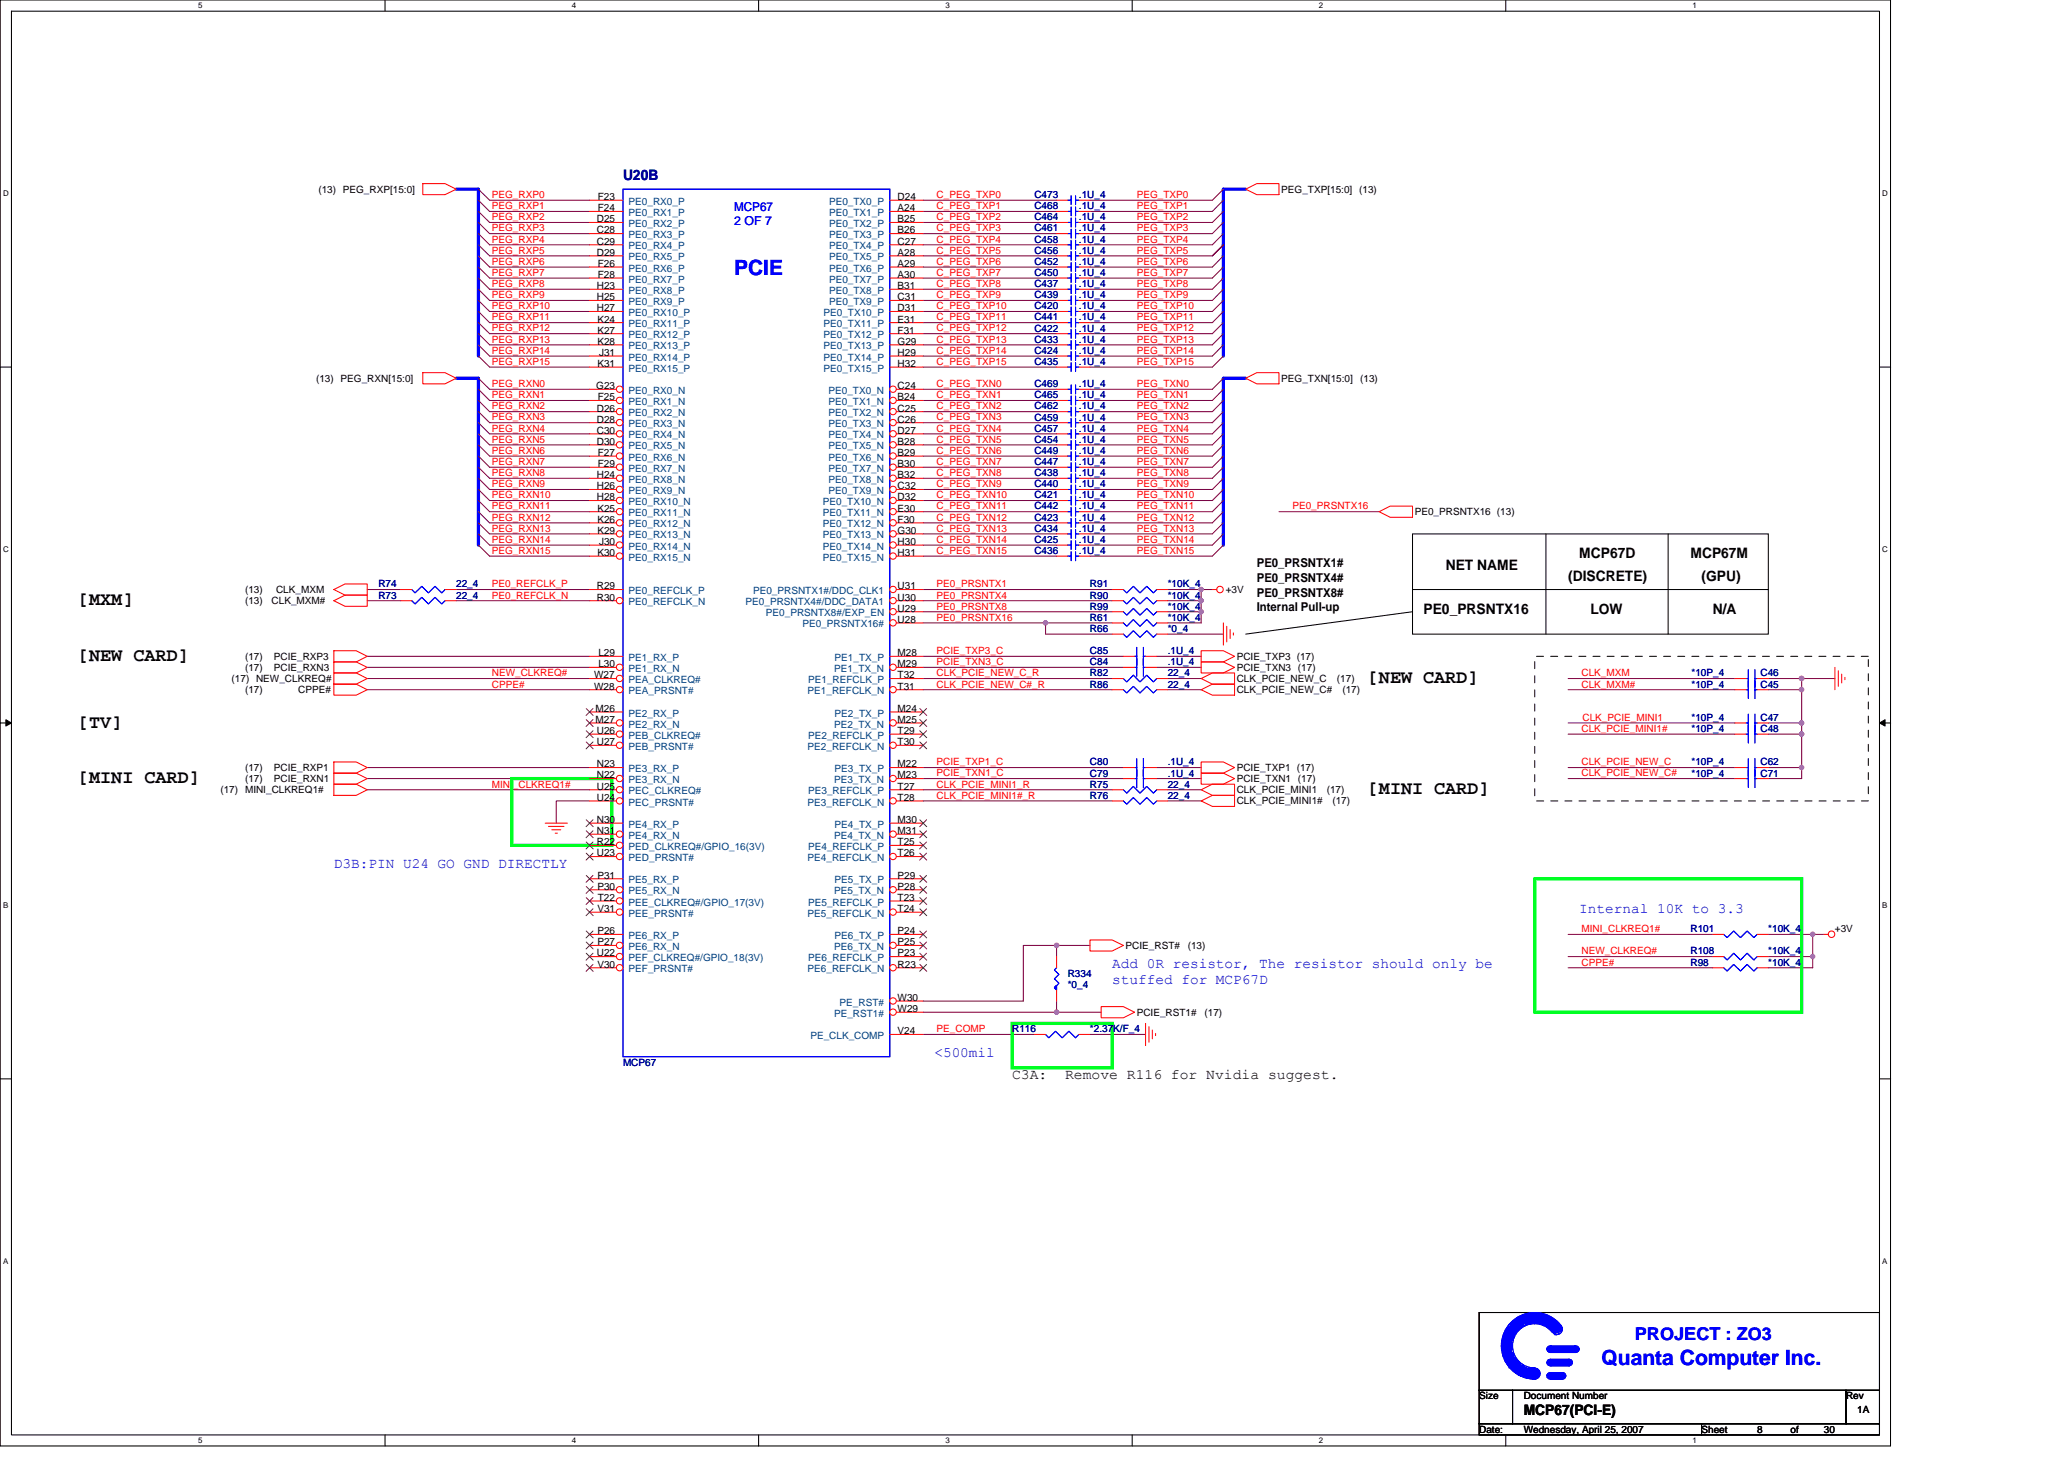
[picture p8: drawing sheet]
<svg xmlns="http://www.w3.org/2000/svg" width="297mm" height="210mm" viewBox="0 0 297 210" stroke-linecap="round" stroke-linejoin="round" font-family="sans-serif">
<defs><g id="words">
<g font-size="3" fill="#00f">
<text x="105.7" y="39.6">PCIE</text>
<text x="230.5" y="196.4">Quanta Computer Inc.</text>
</g>
<g font-size="2.7">
<text x="11.3" y="87.1">[MXM]</text>
<text x="11.3" y="95.1">[NEW CARD]</text>
<text x="196.9" y="98.3">[NEW CARD]</text>
<text x="11.3" y="104.7">[TV]</text>
<text x="11.3" y="112.7">[MINI CARD]</text>
<text x="196.9" y="114.3">[MINI CARD]</text>
</g>
<text font-size="2.5" fill="#00f" x="235.3" y="192.8">PROJECT : ZO3</text>
<text font-size="2.1" fill="#000080" x="89.7" y="25.9">U20B</text>
<g font-size="2.1">
<text x="208.1" y="81.9">NET NAME</text>
<text x="225.7" y="83.5">(DISCRETE)</text>
<text x="227.3" y="80.3">MCP67D</text>
<text x="243.3" y="80.3">MCP67M</text>
<text x="244.9" y="83.5">(GPU)</text>
<text x="204.9" y="88.3">PE0_PRSNTX16</text>
<text x="228.9" y="88.3">LOW</text>
<text x="246.5" y="88.3">N/A</text>
<text x="145.7" y="155.3">C3A:</text>
<text x="153.3" y="155.3">Remove R116 for Nvidia suggest.</text>
<text x="219.3" y="203.6">MCP67(PCI-E)</text>
</g>
<g font-size="2.1" fill="#00f">
<text x="48" y="124.9">D3B:PIN U24 GO GND DIRECTLY</text>
<text x="227.3" y="131.3">Internal 10K to 3.3</text>
<text x="160.1" y="139.3">Add 0R resistor, The resistor should only be</text>
<text x="160.1" y="141.5">stuffed for MCP67D</text>
<text x="134.5" y="152.1">&lt;500mil</text>
</g>
<g font-size="1.8" fill="#00f">
<text x="105.7" y="30.4">MCP67</text>
<text x="105.7" y="32.4">2 OF 7</text>
</g>
<g font-size="1.8">
<text x="180.9" y="81.6">PE0_PRSNTX1#</text>
<text x="180.9" y="83.7">PE0_PRSNTX4#</text>
<text x="180.9" y="85.8">PE0_PRSNTX8#</text>
<text x="180.9" y="87.9">Internal Pull-up</text>
</g>
<g font-size="1.4">
<text x="45.8" y="27.7">(13) PEG_RXP[15:0]</text>
<text x="86" y="28.8">F23</text>
<text x="129.2" y="28.8">D24</text>
<text x="184.4" y="27.7">PEG_TXP[15:0] (13)</text>
<text x="85.9" y="32">D25</text>
<text x="85.9" y="33.6">C28</text>
<text x="85.9" y="35.2">C29</text>
<text x="86" y="30.4">F24</text>
<text x="129.2" y="30.4">A24</text>
<text x="129.2" y="32">B25</text>
<text x="129.2" y="33.6">B26</text>
<text x="129.2" y="35.2">C27</text>
<text x="85.9" y="36.8">D29</text>
<text x="85.9" y="41.6">H23</text>
<text x="86" y="38.4">F26</text>
<text x="86" y="40">F28</text>
<text x="129.2" y="36.8">A28</text>
<text x="129.2" y="38.4">A29</text>
<text x="129.2" y="40">A30</text>
<text x="129.2" y="41.6">B31</text>
<text x="85.9" y="43.2">H25</text>
<text x="85.9" y="44.8">H27</text>
<text x="86" y="46.4">K24</text>
<text x="86" y="48">K27</text>
<text x="129.2" y="44.8">D31</text>
<text x="129.2" y="46.4">E31</text>
<text x="129.2" y="48">F31</text>
<text x="129.2" y="43.2">C31</text>
<text x="86" y="49.6">K28</text>
<text x="86" y="52.8">K31</text>
<text x="86.2" y="51.2">J31</text>
<text x="129.2" y="49.6">G29</text>
<text x="129.2" y="51.2">H29</text>
<text x="129.2" y="52.8">H32</text>
<text x="45.5" y="54.9">(13) PEG_RXN[15:0]</text>
<text x="85.8" y="56">G23</text>
<text x="85.9" y="59.2">D26</text>
<text x="86" y="57.6">F25</text>
<text x="129.2" y="56">C24</text>
<text x="129.2" y="57.6">B24</text>
<text x="129.2" y="59.2">C25</text>
<text x="184.4" y="54.9">PEG_TXN[15:0]</text>
<text x="195.7" y="54.9">(13)</text>
<text x="85.9" y="60.8">D28</text>
<text x="85.9" y="62.4">C30</text>
<text x="85.9" y="64">D30</text>
<text x="86" y="65.6">F27</text>
<text x="129.2" y="60.8">C26</text>
<text x="129.2" y="62.4">D27</text>
<text x="129.2" y="64">B28</text>
<text x="129.2" y="65.6">B29</text>
<text x="85.9" y="68.8">H24</text>
<text x="85.9" y="70.4">H26</text>
<text x="85.9" y="72">H28</text>
<text x="86" y="67.2">F29</text>
<text x="129.2" y="67.2">B30</text>
<text x="129.2" y="68.8">B32</text>
<text x="129.2" y="70.4">C32</text>
<text x="129.2" y="72">D32</text>
<text x="86" y="73.6">K25</text>
<text x="86" y="75.2">K26</text>
<text x="86" y="76.8">K29</text>
<text x="129.2" y="73.6">E30</text>
<text x="129.2" y="75.2">F30</text>
<text x="129.2" y="76.8">G30</text>
<text x="203.6" y="74.1">PE0_PRSNTX16 (13)</text>
<text x="86" y="80">K30</text>
<text x="86.2" y="78.4">J30</text>
<text x="129.2" y="78.4">H30</text>
<text x="129.2" y="80">H31</text>
<text x="35.3" y="86.9">(13)</text>
<text x="35.3" y="85.3">(13)</text>
<text x="39.1" y="86.9">CLK_MXM#</text>
<text x="39.7" y="85.3">CLK_MXM</text>
<text x="85.9" y="84.8">R29</text>
<text x="85.9" y="86.4">R30</text>
<text x="129.2" y="88">U29</text>
<text x="129.2" y="89.6">U28</text>
<text x="129.2" y="86.4">U30</text>
<text x="129.2" y="84.8">U31</text>
<text x="176.4" y="85.3">+3V</text>
<text x="35.3" y="94.9">(17)</text>
<text x="39.4" y="94.9">PCIE_RXP3</text>
<text x="86.1" y="94.4">L29</text>
<text x="86.1" y="96">L30</text>
<text x="129.2" y="94.4">M28</text>
<text x="129.2" y="96">M29</text>
<text x="178" y="94.9">PCIE_TXP3 (17)</text>
<text x="33.3" y="98.1">(17) NEW_CLKREQ#</text>
<text x="35.3" y="99.7">(17)</text>
<text x="35.3" y="96.5">(17)</text>
<text x="39.4" y="96.5">PCIE_RXN3</text>
<text x="42.9" y="99.7">CPPE#</text>
<text x="85.5" y="99.2">W28</text>
<text x="85.5" y="97.6">W27</text>
<text x="129.2" y="97.6">T32</text>
<text x="129.2" y="99.2">T31</text>
<text x="178" y="98.1">CLK_PCIE_NEW_C</text>
<text x="178" y="96.5">PCIE_TXN3 (17)</text>
<text x="178" y="99.7">CLK_PCIE_NEW_C#</text>
<text x="192.4" y="98.1">(17)</text>
<text x="193.2" y="99.7">(17)</text>
<text x="85.7" y="102.4">M26</text>
<text x="85.7" y="104">M27</text>
<text x="85.9" y="105.6">U26</text>
<text x="85.9" y="107.2">U27</text>
<text x="129.2" y="102.4">M24</text>
<text x="129.2" y="104">M25</text>
<text x="129.2" y="105.6">T29</text>
<text x="129.2" y="107.2">T30</text>
<text x="35.3" y="112.5">(17)</text>
<text x="35.3" y="110.9">(17)</text>
<text x="39.4" y="112.5">PCIE_RXN1</text>
<text x="39.4" y="110.9">PCIE_RXP1</text>
<text x="85.9" y="110.4">N23</text>
<text x="85.9" y="112">N22</text>
<text x="85.9" y="113.6">U25</text>
<text x="129.2" y="110.4">M22</text>
<text x="129.2" y="112">M23</text>
<text x="129.2" y="113.6">T27</text>
<text x="178" y="110.9">PCIE_TXP1 (17)</text>
<text x="178" y="112.5">PCIE_TXN1 (17)</text>
<text x="31.7" y="114.1">(17) MINI_CLKREQ1#</text>
<text x="85.9" y="115.2">U24</text>
<text x="85.9" y="118.4">N30</text>
<text x="85.9" y="120">N31</text>
<text x="129.2" y="118.4">M30</text>
<text x="129.2" y="120">M31</text>
<text x="129.2" y="115.2">T28</text>
<text x="178" y="114.1">CLK_PCIE_MINI1</text>
<text x="178" y="115.7">CLK_PCIE_MINI1#</text>
<text x="190.9" y="114.1">(17)</text>
<text x="191.7" y="115.7">(17)</text>
<text x="85.9" y="121.6">R22</text>
<text x="85.9" y="123.2">U23</text>
<text x="129.2" y="121.6">T25</text>
<text x="129.2" y="123.2">T26</text>
<text x="86" y="126.4">P31</text>
<text x="86" y="128">P30</text>
<text x="86" y="131.2">V31</text>
<text x="86" y="129.6">T22</text>
<text x="129.2" y="126.4">P29</text>
<text x="129.2" y="128">P28</text>
<text x="129.2" y="129.6">T23</text>
<text x="129.2" y="131.2">T24</text>
<text x="85.9" y="137.6">U22</text>
<text x="86" y="134.4">P26</text>
<text x="86" y="136">P27</text>
<text x="129.2" y="134.4">P24</text>
<text x="129.2" y="136">P25</text>
<text x="129.2" y="137.6">P23</text>
<text x="162" y="136.5">PCIE_RST#</text>
<text x="170.9" y="136.5">(13)</text>
<text x="264.1" y="134.1">+3V</text>
<text x="86" y="139.2">V30</text>
<text x="129.2" y="144">W30</text>
<text x="129.2" y="139.2">R23</text>
<text x="129.2" y="145.6">W29</text>
<text x="129.2" y="148.8">V24</text>
<text x="163.6" y="146.1">PCIE_RST1#</text>
<text x="173.4" y="146.1">(17)</text>
<text x="212.9" y="201.3">Size</text>
<text x="219.3" y="201.3">Document Number</text>
<text x="265.7" y="201.3">Rev</text>
<text x="267.3" y="203.2">1A</text>
<text x="212.9" y="206.1">Date:</text>
<text x="219.3" y="206.1">Wednesday, April 25, 2007</text>
<text x="244.9" y="206.1">Sheet</text>
<text x="252.9" y="206.1">8</text>
<text x="257.7" y="206.1">of</text>
<text x="262.5" y="206.1">30</text>
</g>
<g font-size="1.4" fill="#f00">
<text x="70.8" y="28.5">PEG_RXP0</text>
<text x="134.8" y="28.5">C_PEG_TXP0</text>
<text x="163.6" y="28.5">PEG_TXP0</text>
<text x="70.8" y="34.9">PEG_RXP4</text>
<text x="70.8" y="33.3">PEG_RXP3</text>
<text x="70.8" y="30.1">PEG_RXP1</text>
<text x="70.8" y="31.7">PEG_RXP2</text>
<text x="134.8" y="34.9">C_PEG_TXP4</text>
<text x="134.8" y="33.3">C_PEG_TXP3</text>
<text x="134.8" y="31.7">C_PEG_TXP2</text>
<text x="134.8" y="30.1">C_PEG_TXP1</text>
<text x="163.6" y="33.3">PEG_TXP3</text>
<text x="163.6" y="34.9">PEG_TXP4</text>
<text x="163.6" y="31.7">PEG_TXP2</text>
<text x="163.6" y="30.1">PEG_TXP1</text>
<text x="70.8" y="41.3">PEG_RXP8</text>
<text x="70.8" y="39.7">PEG_RXP7</text>
<text x="70.8" y="38.1">PEG_RXP6</text>
<text x="70.8" y="36.5">PEG_RXP5</text>
<text x="134.8" y="41.3">C_PEG_TXP8</text>
<text x="134.8" y="39.7">C_PEG_TXP7</text>
<text x="134.8" y="36.5">C_PEG_TXP5</text>
<text x="134.8" y="38.1">C_PEG_TXP6</text>
<text x="163.6" y="41.3">PEG_TXP8</text>
<text x="163.6" y="38.1">PEG_TXP6</text>
<text x="163.6" y="36.5">PEG_TXP5</text>
<text x="163.6" y="39.7">PEG_TXP7</text>
<text x="70.8" y="46.1">PEG_RXP11</text>
<text x="70.8" y="47.7">PEG_RXP12</text>
<text x="70.8" y="44.5">PEG_RXP10</text>
<text x="70.8" y="42.9">PEG_RXP9</text>
<text x="134.8" y="47.7">C_PEG_TXP12</text>
<text x="134.8" y="46.1">C_PEG_TXP11</text>
<text x="134.8" y="44.5">C_PEG_TXP10</text>
<text x="134.8" y="42.9">C_PEG_TXP9</text>
<text x="163.6" y="47.7">PEG_TXP12</text>
<text x="163.6" y="46.1">PEG_TXP11</text>
<text x="163.6" y="44.5">PEG_TXP10</text>
<text x="163.6" y="42.9">PEG_TXP9</text>
<text x="70.8" y="52.5">PEG_RXP15</text>
<text x="70.8" y="49.3">PEG_RXP13</text>
<text x="70.8" y="50.9">PEG_RXP14</text>
<text x="134.8" y="50.9">C_PEG_TXP14</text>
<text x="134.8" y="49.3">C_PEG_TXP13</text>
<text x="134.8" y="52.5">C_PEG_TXP15</text>
<text x="163.6" y="52.5">PEG_TXP15</text>
<text x="163.6" y="50.9">PEG_TXP14</text>
<text x="163.6" y="49.3">PEG_TXP13</text>
<text x="70.8" y="57.3">PEG_RXN1</text>
<text x="70.8" y="58.9">PEG_RXN2</text>
<text x="70.8" y="55.7">PEG_RXN0</text>
<text x="134.8" y="55.7">C_PEG_TXN0</text>
<text x="134.8" y="57.3">C_PEG_TXN1</text>
<text x="134.8" y="58.9">C_PEG_TXN2</text>
<text x="163.6" y="57.3">PEG_TXN1</text>
<text x="163.6" y="58.9">PEG_TXN2</text>
<text x="163.6" y="55.7">PEG_TXN0</text>
<text x="70.8" y="63.7">PEG_RXN5</text>
<text x="70.8" y="60.5">PEG_RXN3</text>
<text x="70.8" y="62.1">PEG_RXN4</text>
<text x="70.8" y="65.3">PEG_RXN6</text>
<text x="134.8" y="62.1">C_PEG_TXN4</text>
<text x="134.8" y="65.3">C_PEG_TXN6</text>
<text x="134.8" y="60.5">C_PEG_TXN3</text>
<text x="134.8" y="63.7">C_PEG_TXN5</text>
<text x="163.6" y="63.7">PEG_TXN5</text>
<text x="163.6" y="60.5">PEG_TXN3</text>
<text x="163.6" y="65.3">PEG_TXN6</text>
<text x="163.6" y="62.1">PEG_TXN4</text>
<text x="70.8" y="71.7">PEG_RXN10</text>
<text x="70.8" y="68.5">PEG_RXN8</text>
<text x="70.8" y="70.1">PEG_RXN9</text>
<text x="70.8" y="66.9">PEG_RXN7</text>
<text x="134.8" y="70.1">C_PEG_TXN9</text>
<text x="134.8" y="66.9">C_PEG_TXN7</text>
<text x="134.8" y="71.7">C_PEG_TXN10</text>
<text x="134.8" y="68.5">C_PEG_TXN8</text>
<text x="163.6" y="70.1">PEG_TXN9</text>
<text x="163.6" y="68.5">PEG_TXN8</text>
<text x="163.6" y="71.7">PEG_TXN10</text>
<text x="163.6" y="66.9">PEG_TXN7</text>
<text x="70.8" y="74.9">PEG_RXN12</text>
<text x="70.8" y="76.5">PEG_RXN13</text>
<text x="70.8" y="73.3">PEG_RXN11</text>
<text x="134.8" y="73.3">C_PEG_TXN11</text>
<text x="134.8" y="76.5">C_PEG_TXN13</text>
<text x="134.8" y="74.9">C_PEG_TXN12</text>
<text x="163.6" y="76.5">PEG_TXN13</text>
<text x="163.6" y="74.9">PEG_TXN12</text>
<text x="163.6" y="73.3">PEG_TXN11</text>
<text x="186" y="73.3">PE0_PRSNTX16</text>
<text x="70.8" y="79.7">PEG_RXN15</text>
<text x="70.8" y="78.1">PEG_RXN14</text>
<text x="134.8" y="78.1">C_PEG_TXN14</text>
<text x="134.8" y="79.7">C_PEG_TXN15</text>
<text x="163.6" y="78.1">PEG_TXN14</text>
<text x="163.6" y="79.7">PEG_TXN15</text>
<text x="70.8" y="86.1">PE0_REFCLK_N</text>
<text x="70.8" y="84.5">PE0_REFCLK_P</text>
<text x="134.8" y="87.7">PE0_PRSNTX8</text>
<text x="134.8" y="86.1">PE0_PRSNTX4</text>
<text x="134.8" y="84.5">PE0_PRSNTX1</text>
<text x="134.8" y="89.3">PE0_PRSNTX16</text>
<text x="134.8" y="94.1">PCIE_TXP3_C</text>
<text x="134.8" y="95.7">PCIE_TXN3_C</text>
<text x="70.8" y="98.9">CPPE#</text>
<text x="70.8" y="97.3">NEW_CLKREQ#</text>
<text x="134.8" y="98.9">CLK_PCIE_NEW_C#_R</text>
<text x="134.8" y="97.3">CLK_PCIE_NEW_C_R</text>
<text x="227.6" y="97.3">CLK_MXM</text>
<text x="227.6" y="98.9">CLK_MXM#</text>
<text x="227.6" y="105.3">CLK_PCIE_MINI1#</text>
<text x="227.7" y="103.7">CLK_PCIE_MINI1</text>
<text x="70.8" y="113.3">MINI_CLKREQ1#</text>
<text x="134.8" y="113.3">CLK_PCIE_MINI1_R</text>
<text x="134.8" y="111.7">PCIE_TXN1_C</text>
<text x="134.8" y="110.1">PCIE_TXP1_C</text>
<text x="227.6" y="110.1">CLK_PCIE_NEW_C</text>
<text x="227.6" y="111.7">CLK_PCIE_NEW_C#</text>
<text x="134.8" y="114.9">CLK_PCIE_MINI1#_R</text>
<text x="227.6" y="134.1">MINI_CLKREQ1#</text>
<text x="227.6" y="137.3">NEW_CLKREQ#</text>
<text x="227.6" y="138.9">CPPE#</text>
<text x="134.8" y="148.5">PE_COMP</text>
</g>
<g font-size="1.4" fill="#004080">
<text x="90.5" y="29.5">PE0_RX0_P</text>
<text x="119.3" y="29.5">PE0_TX0_P</text>
<text x="90.5" y="31.1">PE0_RX1_P</text>
<text x="90.5" y="32.7">PE0_RX2_P</text>
<text x="90.5" y="34.3">PE0_RX3_P</text>
<text x="90.5" y="35.9">PE0_RX4_P</text>
<text x="119.3" y="31.1">PE0_TX1_P</text>
<text x="119.3" y="32.7">PE0_TX2_P</text>
<text x="119.3" y="34.3">PE0_TX3_P</text>
<text x="119.3" y="35.9">PE0_TX4_P</text>
<text x="90.5" y="37.5">PE0_RX5_P</text>
<text x="90.5" y="39.1">PE0_RX6_P</text>
<text x="90.5" y="40.7">PE0_RX7_P</text>
<text x="119.3" y="37.5">PE0_TX5_P</text>
<text x="119.3" y="39.1">PE0_TX6_P</text>
<text x="119.3" y="40.7">PE0_TX7_P</text>
<text x="90.5" y="42.3">PE0_RX8_P</text>
<text x="90.5" y="43.9">PE0_RX9_P</text>
<text x="90.5" y="45.5">PE0_RX10_P</text>
<text x="90.5" y="47.1">PE0_RX11_P</text>
<text x="118.5" y="45.5">PE0_TX10_P</text>
<text x="118.5" y="47.1">PE0_TX11_P</text>
<text x="119.3" y="42.3">PE0_TX8_P</text>
<text x="119.3" y="43.9">PE0_TX9_P</text>
<text x="90.5" y="48.7">PE0_RX12_P</text>
<text x="90.5" y="50.3">PE0_RX13_P</text>
<text x="90.5" y="51.9">PE0_RX14_P</text>
<text x="90.5" y="53.5">PE0_RX15_P</text>
<text x="118.5" y="48.7">PE0_TX12_P</text>
<text x="118.5" y="50.3">PE0_TX13_P</text>
<text x="118.5" y="51.9">PE0_TX14_P</text>
<text x="118.5" y="53.5">PE0_TX15_P</text>
<text x="90.5" y="56.7">PE0_RX0_N</text>
<text x="90.5" y="58.3">PE0_RX1_N</text>
<text x="90.5" y="59.9">PE0_RX2_N</text>
<text x="119.2" y="56.7">PE0_TX0_N</text>
<text x="119.2" y="58.3">PE0_TX1_N</text>
<text x="119.2" y="59.9">PE0_TX2_N</text>
<text x="90.5" y="61.5">PE0_RX3_N</text>
<text x="90.5" y="63.1">PE0_RX4_N</text>
<text x="90.5" y="64.7">PE0_RX5_N</text>
<text x="119.2" y="61.5">PE0_TX3_N</text>
<text x="119.2" y="63.1">PE0_TX4_N</text>
<text x="119.2" y="64.7">PE0_TX5_N</text>
<text x="90.5" y="66.3">PE0_RX6_N</text>
<text x="90.5" y="67.9">PE0_RX7_N</text>
<text x="90.5" y="69.5">PE0_RX8_N</text>
<text x="90.5" y="71.1">PE0_RX9_N</text>
<text x="119.2" y="66.3">PE0_TX6_N</text>
<text x="119.2" y="67.9">PE0_TX7_N</text>
<text x="119.2" y="69.5">PE0_TX8_N</text>
<text x="119.2" y="71.1">PE0_TX9_N</text>
<text x="90.5" y="72.7">PE0_RX10_N</text>
<text x="90.5" y="74.3">PE0_RX11_N</text>
<text x="90.5" y="75.9">PE0_RX12_N</text>
<text x="90.5" y="77.5">PE0_RX13_N</text>
<text x="118.4" y="72.7">PE0_TX10_N</text>
<text x="118.4" y="74.3">PE0_TX11_N</text>
<text x="118.4" y="75.9">PE0_TX12_N</text>
<text x="118.4" y="77.5">PE0_TX13_N</text>
<text x="90.5" y="79.1">PE0_RX14_N</text>
<text x="90.5" y="80.7">PE0_RX15_N</text>
<text x="118.4" y="79.1">PE0_TX14_N</text>
<text x="118.4" y="80.7">PE0_TX15_N</text>
<text x="90.5" y="85.5">PE0_REFCLK_P</text>
<text x="90.5" y="87.1">PE0_REFCLK_N</text>
<text x="107.3" y="87.1">PE0_PRSNTX4#/DDC_DATA1</text>
<text x="108.4" y="85.5">PE0_PRSNTX1#/DDC_CLK1</text>
<text x="110.2" y="88.7">PE0_PRSNTX8#/EXP_EN</text>
<text x="90.5" y="95.1">PE1_RX_P</text>
<text x="115.5" y="90.3">PE0_PRSNTX16#</text>
<text x="120.1" y="95.1">PE1_TX_P</text>
<text x="90.5" y="96.7">PE1_RX_N</text>
<text x="90.5" y="99.9">PEA_PRSNT#</text>
<text x="90.5" y="98.3">PEA_CLKREQ#</text>
<text x="116.2" y="99.9">PE1_REFCLK_N</text>
<text x="116.3" y="98.3">PE1_REFCLK_P</text>
<text x="120" y="96.7">PE1_TX_N</text>
<text x="90.5" y="103.1">PE2_RX_P</text>
<text x="90.5" y="104.7">PE2_RX_N</text>
<text x="90.5" y="106.3">PEB_CLKREQ#</text>
<text x="90.5" y="107.9">PEB_PRSNT#</text>
<text x="116.2" y="107.9">PE2_REFCLK_N</text>
<text x="116.3" y="106.3">PE2_REFCLK_P</text>
<text x="120" y="104.7">PE2_TX_N</text>
<text x="120.1" y="103.1">PE2_TX_P</text>
<text x="90.5" y="111.1">PE3_RX_P</text>
<text x="90.5" y="112.7">PE3_RX_N</text>
<text x="120" y="112.7">PE3_TX_N</text>
<text x="120.1" y="111.1">PE3_TX_P</text>
<text x="90.5" y="114.3">PEC_CLKREQ#</text>
<text x="90.5" y="115.9">PEC_PRSNT#</text>
<text x="90.5" y="119.1">PE4_RX_P</text>
<text x="116.2" y="115.9">PE3_REFCLK_N</text>
<text x="116.3" y="114.3">PE3_REFCLK_P</text>
<text x="120.1" y="119.1">PE4_TX_P</text>
<text x="90.5" y="120.7">PE4_RX_N</text>
<text x="90.5" y="122.3">PED_CLKREQ#/GPIO_16(3V)</text>
<text x="90.5" y="123.9">PED_PRSNT#</text>
<text x="116.2" y="123.9">PE4_REFCLK_N</text>
<text x="116.3" y="122.3">PE4_REFCLK_P</text>
<text x="120" y="120.7">PE4_TX_N</text>
<text x="90.5" y="127.1">PE5_RX_P</text>
<text x="90.5" y="128.7">PE5_RX_N</text>
<text x="90.5" y="130.3">PEE_CLKREQ#/GPIO_17(3V)</text>
<text x="90.5" y="131.9">PEE_PRSNT#</text>
<text x="116.2" y="131.9">PE5_REFCLK_N</text>
<text x="116.3" y="130.3">PE5_REFCLK_P</text>
<text x="120" y="128.7">PE5_TX_N</text>
<text x="120.1" y="127.1">PE5_TX_P</text>
<text x="90.5" y="135.1">PE6_RX_P</text>
<text x="90.5" y="136.7">PE6_RX_N</text>
<text x="120" y="136.7">PE6_TX_N</text>
<text x="120.1" y="135.1">PE6_TX_P</text>
<text x="90.5" y="138.3">PEF_CLKREQ#/GPIO_18(3V)</text>
<text x="90.5" y="139.9">PEF_PRSNT#</text>
<text x="116.2" y="139.9">PE6_REFCLK_N</text>
<text x="116.3" y="138.3">PE6_REFCLK_P</text>
<text x="116.6" y="149.5">PE_CLK_COMP</text>
<text x="120" y="146.3">PE_RST1#</text>
<text x="120.8" y="144.7">PE_RST#</text>
</g>
<g font-size="1.4" fill="#000080">
<text x="148.9" y="28.5">C473</text>
<text x="155.3" y="28.5">.1U_4</text>
<text x="148.9" y="34.9">C458</text>
<text x="148.9" y="30.1">C468</text>
<text x="148.9" y="31.7">C464</text>
<text x="148.9" y="33.3">C461</text>
<text x="155.3" y="34.9">.1U_4</text>
<text x="155.3" y="30.1">.1U_4</text>
<text x="155.3" y="31.7">.1U_4</text>
<text x="155.3" y="33.3">.1U_4</text>
<text x="148.9" y="38.1">C452</text>
<text x="148.9" y="41.3">C437</text>
<text x="148.9" y="39.7">C450</text>
<text x="148.9" y="36.5">C456</text>
<text x="155.3" y="38.1">.1U_4</text>
<text x="155.3" y="41.3">.1U_4</text>
<text x="155.3" y="39.7">.1U_4</text>
<text x="155.3" y="36.5">.1U_4</text>
<text x="148.9" y="42.9">C439</text>
<text x="148.9" y="46.1">C441</text>
<text x="148.9" y="47.7">C422</text>
<text x="148.9" y="44.5">C420</text>
<text x="155.3" y="42.9">.1U_4</text>
<text x="155.3" y="46.1">.1U_4</text>
<text x="155.3" y="47.7">.1U_4</text>
<text x="155.3" y="44.5">.1U_4</text>
<text x="148.9" y="52.5">C435</text>
<text x="148.9" y="50.9">C424</text>
<text x="148.9" y="49.3">C433</text>
<text x="155.3" y="52.5">.1U_4</text>
<text x="155.3" y="50.9">.1U_4</text>
<text x="155.3" y="49.3">.1U_4</text>
<text x="148.9" y="57.3">C465</text>
<text x="148.9" y="58.9">C462</text>
<text x="148.9" y="55.7">C469</text>
<text x="155.3" y="57.3">.1U_4</text>
<text x="155.3" y="58.9">.1U_4</text>
<text x="155.3" y="55.7">.1U_4</text>
<text x="148.9" y="63.7">C454</text>
<text x="148.9" y="62.1">C457</text>
<text x="148.9" y="65.3">C449</text>
<text x="148.9" y="60.5">C459</text>
<text x="155.3" y="63.7">.1U_4</text>
<text x="155.3" y="62.1">.1U_4</text>
<text x="155.3" y="65.3">.1U_4</text>
<text x="155.3" y="60.5">.1U_4</text>
<text x="148.9" y="71.7">C421</text>
<text x="148.9" y="70.1">C440</text>
<text x="148.9" y="66.9">C447</text>
<text x="148.9" y="68.5">C438</text>
<text x="155.3" y="71.7">.1U_4</text>
<text x="155.3" y="70.1">.1U_4</text>
<text x="155.3" y="66.9">.1U_4</text>
<text x="155.3" y="68.5">.1U_4</text>
<text x="148.9" y="73.3">C442</text>
<text x="148.9" y="76.5">C434</text>
<text x="148.9" y="74.9">C423</text>
<text x="155.3" y="73.3">.1U_4</text>
<text x="155.3" y="76.5">.1U_4</text>
<text x="155.3" y="74.9">.1U_4</text>
<text x="148.9" y="79.7">C436</text>
<text x="148.9" y="78.1">C425</text>
<text x="155.3" y="79.7">.1U_4</text>
<text x="155.3" y="78.1">.1U_4</text>
<text x="54.5" y="86.1">R73</text>
<text x="54.5" y="84.5">R74</text>
<text x="65.7" y="86.1">22_4</text>
<text x="65.7" y="84.5">22_4</text>
<text x="156.9" y="86.1">R90</text>
<text x="156.9" y="89.3">R61</text>
<text x="156.9" y="87.7">R99</text>
<text x="156.9" y="84.5">R91</text>
<text x="168.1" y="86.1">*10K_4</text>
<text x="168.1" y="89.3">*10K_4</text>
<text x="168.1" y="87.7">*10K_4</text>
<text x="168.1" y="84.5">*10K_4</text>
<text x="156.9" y="94.1">C85</text>
<text x="156.9" y="90.9">R66</text>
<text x="156.9" y="95.7">C84</text>
<text x="168.1" y="94.1">.1U_4</text>
<text x="168.1" y="90.9">*0_4</text>
<text x="168.1" y="95.7">.1U_4</text>
<text x="156.9" y="98.9">R86</text>
<text x="156.9" y="97.3">R82</text>
<text x="168.1" y="98.9">22_4</text>
<text x="168.1" y="97.3">22_4</text>
<text x="243.4" y="97.3">*10P_4</text>
<text x="243.4" y="98.9">*10P_4</text>
<text x="253.4" y="97.3">C46</text>
<text x="253.4" y="98.9">C45</text>
<text x="243.4" y="103.7">*10P_4</text>
<text x="243.4" y="105.3">*10P_4</text>
<text x="253.4" y="103.7">C47</text>
<text x="253.4" y="105.3">C48</text>
<text x="156.9" y="111.7">C79</text>
<text x="156.9" y="110.1">C80</text>
<text x="156.9" y="113.3">R75</text>
<text x="168.1" y="111.7">.1U_4</text>
<text x="168.1" y="110.1">.1U_4</text>
<text x="168.1" y="113.3">22_4</text>
<text x="243.4" y="111.7">*10P_4</text>
<text x="243.4" y="110.1">*10P_4</text>
<text x="253.4" y="111.7">C71</text>
<text x="253.4" y="110.1">C62</text>
<text x="156.9" y="114.9">R76</text>
<text x="168.1" y="114.9">22_4</text>
<text x="243.3" y="137.3">R108</text>
<text x="243.3" y="134.1">R101</text>
<text x="254.5" y="137.3">*10K_4</text>
<text x="254.5" y="134.1">*10K_4</text>
<text x="153.7" y="140.5">R334</text>
<text x="153.7" y="142.1">*0_4</text>
<text x="243.3" y="138.9">R98</text>
<text x="254.5" y="138.9">*10K_4</text>
<text x="145.7" y="148.5">R116</text>
<text x="156.9" y="148.5">*2.37K/F_4</text>
<text x="89.7" y="153.3">MCP67</text>
</g>
<g font-size="1.1">
<text x="28.5" y="1.2">5</text>
<text x="82.3" y="1.2">4</text>
<text x="136.1" y="1.2">3</text>
<text x="189.8" y="1.2">2</text>
<text x="243.6" y="1.2">1</text>
<text x=".4" y="28.2">D</text>
<text x="270.9" y="28.2">D</text>
<text x=".4" y="79.4">C</text>
<text x="270.9" y="79.4">C</text>
<text x=".4" y="130.6">B</text>
<text x="270.9" y="130.6">B</text>
<text x=".4" y="181.8">A</text>
<text x="270.9" y="181.8">A</text>
<text x="28.5" y="207.6">5</text>
<text x="82.3" y="207.6">4</text>
<text x="136.1" y="207.6">3</text>
<text x="189.8" y="207.6">2</text>
<text x="243.6" y="207.6">1</text>
</g>
</g></defs>
<path d="M0 0h272.1v208h-272.1zM1.6 1.6h268.9v204.8h-268.9z" fill="none" stroke="#000" stroke-width=".15"/>
<g fill="#fff">
<path d="M28.5 .2h.6v1.2h-.6z"/>
<path d="M28.5 206.6h.6v1.3h-.6z"/>
</g>
<path d="M55.4 0v1.6M55.4 206.4v1.6" fill="none" stroke="#000" stroke-width=".15"/>
<g fill="#fff">
<path d="M82.3 .2h.6v1.2h-.6z"/>
<path d="M82.3 206.6h.6v1.3h-.6z"/>
</g>
<path d="M109.2 0v1.6M109.2 206.4v1.6" fill="none" stroke="#000" stroke-width=".15"/>
<g fill="#fff">
<path d="M136.1 .2h.6v1.2h-.6z"/>
<path d="M136.1 206.6h.6v1.3h-.6z"/>
</g>
<path d="M162.9 0v1.6M162.9 206.4v1.6" fill="none" stroke="#000" stroke-width=".15"/>
<g fill="#fff">
<path d="M189.8 .2h.6v1.2h-.6z"/>
<path d="M189.8 206.6h.6v1.3h-.6z"/>
</g>
<path d="M216.7 0v1.6M216.7 206.4v1.6" fill="none" stroke="#000" stroke-width=".15"/>
<g fill="#fff">
<path d="M243.6 .2h.6v1.2h-.6z"/>
<path d="M243.6 206.6h.6v1.3h-.6z"/>
<path d="M.4 27.2h.8v1.3h-.8z"/>
<path d="M270.9 27.2h.8v1.3h-.8z"/>
<path d="M.4 78.4h.8v1.3h-.8z"/>
<path d="M270.9 78.4h.8v1.3h-.8z"/>
</g>
<path d="M0 52.8h1.6M270.5 52.8h1.6" fill="none" stroke="#000" stroke-width=".15"/>
<g fill="#fff">
<path d="M.4 129.6h.8v1.3h-.8z"/>
<path d="M270.9 129.6h.7v1.3h-.7z"/>
</g>
<path d="M0 104h1.6M270.5 104h1.6" fill="none" stroke="#000" stroke-width=".15"/>
<path d="M.8 103.5l.8 .5-.8 .5zM270.5 104l.8-.5v1z" fill="#000" stroke="#000" stroke-width=".14"/>
<g fill="#fff">
<path d="M.4 180.8h.8v1.3h-.8z"/>
<path d="M270.9 180.8h.7v1.3h-.7z"/>
</g>
<g fill="none" stroke="#000" stroke-width=".15">
<path d="M203.3 76.8h51.2v14.4h-51.2zM222.5 76.8v14.4M240.1 76.8v14.4M203.3 84.8h51.2M203.3 88l-24 3.2M0 155.2h1.6M270.5 155.2h1.6M212.9 188.8h57.6v11.2h-57.6zM212.9 204.8h32v1.6h-32zM212.9 200h4.8v4.8h-4.8zM217.7 200h48v4.8h-48zM244.9 204.8h25.6v1.6h-25.6z"/>
<path d="M265.7 200h4.8v4.8h-4.8z"/>
</g>
<g fill="none" stroke="#800040" stroke-width=".15">
<path d="M68.9 38.4l1.6 1.6h14.4M68.9 32l1.6 1.6h14.4M68.9 36.8l1.6 1.6h14.4M68.9 35.2l1.6 1.6h14.4M68.9 27.2l1.6 1.6h14.4M68.9 33.6l1.6 1.6h14.4M68.9 30.4l1.6 1.6h14.4M68.9 28.8l1.6 1.6h14.4M132.9 33.6h19.2M132.9 38.4h19.2M132.9 36.8h19.2M132.9 28.8h19.2"/>
<path d="M132.9 35.2h19.2M132.9 32h19.2M132.9 30.4h19.2M176.1 38.4l-1.6 1.6h-17.6M176.1 32l-1.6 1.6h-17.6M176.1 36.8l-1.6 1.6h-17.6M176.1 35.2l-1.6 1.6h-17.6M176.1 27.2l-1.6 1.6h-17.6M176.1 33.6l-1.6 1.6h-17.6M176.1 30.4l-1.6 1.6h-17.6M176.1 28.8l-1.6 1.6h-17.6M68.9 46.4l1.6 1.6h14.4"/>
<path d="M68.9 51.2l1.6 1.6h14.4M68.9 40l1.6 1.6h14.4M68.9 54.4l1.6 1.6h14.4M68.9 56l1.6 1.6h14.4M68.9 49.6l1.6 1.6h14.4M68.9 59.2l1.6 1.6h14.4M68.9 44.8l1.6 1.6h14.4M68.9 48l1.6 1.6h14.4M68.9 43.2l1.6 1.6h14.4M68.9 57.6l1.6 1.6h14.4M68.9 41.6l1.6 1.6h14.4M132.9 48h19.2"/>
<path d="M132.9 52.8h19.2M132.9 41.6h19.2M132.9 40h19.2M132.9 56h19.2M132.9 57.6h19.2M132.9 51.2h19.2M132.9 46.4h19.2M132.9 49.6h19.2M132.9 44.8h19.2M132.9 59.2h19.2M132.9 43.2h19.2M176.1 46.4l-1.6 1.6h-17.6"/>
<path d="M176.1 51.2l-1.6 1.6h-17.6M176.1 40l-1.6 1.6h-17.6M176.1 54.4l-1.6 1.6h-17.6M176.1 56l-1.6 1.6h-17.6M176.1 49.6l-1.6 1.6h-17.6M176.1 59.2l-1.6 1.6h-17.6M176.1 44.8l-1.6 1.6h-17.6M176.1 48l-1.6 1.6h-17.6M176.1 43.2l-1.6 1.6h-17.6M176.1 57.6l-1.6 1.6h-17.6M176.1 41.6l-1.6 1.6h-17.6M68.9 68.8l1.6 1.6h14.4"/>
<path d="M68.9 73.6l1.6 1.6h14.4M68.9 72l1.6 1.6h14.4M68.9 75.2l1.6 1.6h14.4M68.9 65.6l1.6 1.6h14.4M68.9 70.4l1.6 1.6h14.4M68.9 76.8l1.6 1.6h14.4M68.9 62.4l1.6 1.6h14.4M68.9 67.2l1.6 1.6h14.4M68.9 60.8l1.6 1.6h14.4M68.9 64l1.6 1.6h14.4M68.9 78.4l1.6 1.6h14.4M132.9 70.4h19.2"/>
<path d="M132.9 75.2h19.2M132.9 73.6h19.2M132.9 76.8h19.2M132.9 67.2h19.2M132.9 72h19.2M132.9 78.4h19.2M132.9 64h19.2M132.9 60.8h19.2M132.9 68.8h19.2M132.9 62.4h19.2M132.9 65.6h19.2M176.1 68.8l-1.6 1.6h-17.6"/>
<path d="M176.1 73.6l-1.6 1.6h-17.6M176.1 72l-1.6 1.6h-17.6M176.1 75.2l-1.6 1.6h-17.6M176.1 65.6l-1.6 1.6h-17.6M176.1 70.4l-1.6 1.6h-17.6M176.1 76.8l-1.6 1.6h-17.6M176.1 62.4l-1.6 1.6h-17.6M176.1 67.2l-1.6 1.6h-17.6M176.1 60.8l-1.6 1.6h-17.6M176.1 64l-1.6 1.6h-17.6M176.1 78.4l-1.6 1.6h-17.6M184.1 73.6h14.4"/>
<path d="M52.8 86.4h4.9M52.8 84.8h4.9M52.8 97.6h32.1M52.8 99.2h32.1M52.8 96h32.1M52.8 94.4h32.1M65.7 86.4h19.2M65.7 84.8h19.2M132.9 86.4h27.2M132.9 84.8h27.2M132.9 88h27.2M132.9 89.6h27.2"/>
<path d="M132.9 97.6h27.2M132.9 80h19.2M132.9 99.2h27.2M132.9 96h28.8M132.9 94.4h28.8M150.5 89.6v1.6h9.6M166.5 96h6.4M166.5 94.4h6.4M168.1 91.2h8M168.1 86.4h4.8M168.1 84.8h6.4M168.1 88h4.8"/>
<path d="M168.1 97.6h4.8M168.1 99.2h4.8M172.9 84.8v4.8h-4.8M225.7 97.6h24M225.7 99.2h24M254.5 97.6h9.6M254.5 99.2h4.8M259.3 97.6v12.8M52.8 112h32.1M52.8 110.4h32.1M52.8 113.6h32.1M84.9 115.2h-4.9v3.2"/>
<path d="M132.9 112h28.8M132.9 110.4h28.8M132.9 115.2h27.2M132.9 113.6h27.2M166.5 112h6.4M166.5 110.4h6.4M168.1 115.2h4.8M168.1 113.6h4.8M225.7 105.6h24M225.7 104h24M225.7 112h24M225.7 110.4h24"/>
<path d="M254.5 110.4h4.8v1.6h-4.8M254.5 105.6h4.8M254.5 104h4.8M152.1 136v1.6M156.9 136h-9.6v8h-14.4M225.7 137.6h20.8M225.7 134.4h20.8M225.7 139.2h20.8M254.5 137.6h6.4M254.5 134.4h8M260.9 134.4v4.8h-6.4M132.9 148.8h16"/>
<path d="M132.9 145.6h25.6M152.1 144v1.6M156.9 148.8h8"/>
</g>
<path d="M65.7 27.2h3.2v24M179.3 27.2h-3.2v24M65.7 54.4h3.2v24M179.3 54.4h-3.2v24" fill="none" stroke="#00f" stroke-width=".47"/>
<g fill="#f0f" stroke="#f0f" stroke-width=".15">
<circle cx="150.5" cy="89.6" r=".31"/>
<circle cx="260.9" cy="137.6" r=".31"/>
<circle cx="172.9" cy="86.4" r=".31"/>
<circle cx="172.9" cy="84.8" r=".31"/>
<circle cx="259.3" cy="97.6" r=".31"/>
<circle cx="259.3" cy="104" r=".32"/>
<circle cx="152.1" cy="145.6" r=".31"/>
<circle cx="172.8" cy="88" r=".32"/>
<circle cx="260.9" cy="134.4" r=".31"/>
<circle cx="259.3" cy="105.6" r=".31"/>
<circle cx="259.3" cy="110.4" r=".31"/>
<circle cx="152.1" cy="136" r=".32"/>
<circle cx="259.3" cy="99.2" r=".32"/>
</g>
<g fill="none" stroke="#f00" stroke-width=".15">
<path d="M60.9 26.4h3.1l1.7 .8-1.7 .8h-3.1zM84.9 35.2h4.8M84.9 38.4h4.8M84.9 28.8h4.8M84.9 30.4h4.8M84.9 32h4.8M84.9 33.6h4.8M84.9 36.8h4.8M152.1 35.2h1.6M152.1 38.4h1.6M152.1 28.8h1.6M152.1 30.4h1.6"/>
<path d="M155.3 35.2h1.6M155.3 38.4h1.6M155.3 28.8h1.6M155.3 30.4h1.6M179.3 27.2l1.6-.8h3.2v1.6h-3.2zM60.9 53.6h3.1l1.7 .8-1.7 .8h-3.1zM84.9 43.2h4.8M84.9 46.4h4.8M84.9 52.8h4.8M84.9 41.6h4.8M84.9 40h4.8M84.9 44.8h4.8"/>
<path d="M84.9 48h4.8M84.9 49.6h4.8M84.9 51.2h4.8M152.1 57.6h1.6M152.1 59.2h1.6M152.1 56h1.6M152.1 43.2h1.6M152.1 46.4h1.6M152.1 52.8h1.6M152.1 41.6h1.6M155.3 57.6h1.6M155.3 59.2h1.6"/>
<path d="M155.3 56h1.6M155.3 43.2h1.6M155.3 46.4h1.6M155.3 52.8h1.6M155.3 41.6h1.6M179.3 54.4l1.6-.8h3.2v1.6h-3.2zM152.1 73.6h1.6M152.1 64h1.6M152.1 72h1.6M152.1 76.8h1.6M152.1 70.4h1.6M152.1 78.4h1.6"/>
<path d="M152.1 62.4h1.6M152.1 67.2h1.6M155.3 73.6h1.6M155.3 64h1.6M155.3 72h1.6M155.3 76.8h1.6M155.3 70.4h1.6M155.3 78.4h1.6M155.3 62.4h1.6M155.3 67.2h1.6M198.5 73.6l1.6-.8h3.2v1.6h-3.2zM48 84.8l1.7-.8h3.1v1.6h-3.1z"/>
<path d="M48 86.4l1.7-.8h3.1v1.6h-3.1zM48 98.4h3.3l1.5 .8-1.5 .8h-3.3zM48 96.8h3.3l1.5 .8-1.5 .8h-3.3zM48 95.2h3.3l1.5 .8-1.5 .8h-3.3zM48 93.6h3.3l1.5 .8-1.5 .8h-3.3zM152.1 80h1.6M155.3 80h1.6M160.1 86.4h1.6M160.1 89.6h1.6M160.1 88h1.6M160.1 99.2h1.6M160.1 91.2h1.6"/>
<path d="M160.1 97.6h1.6M161.7 94.4h1.6M161.7 96h1.6M164.9 94.4h1.6M164.9 96h1.6M166.5 86.4h1.6M166.5 89.6h1.6M166.5 88h1.6M166.5 99.2h1.6M166.5 91.2h1.6M166.5 97.6h1.6M172.9 93.6h3.2l1.6 .8-1.6 .8h-3.2z"/>
<path d="M172.9 97.6l1.6-.8h3.2v1.6h-3.2zM172.9 95.2h3.2l1.6 .8-1.6 .8h-3.2zM172.9 99.2l1.6-.8h3.2v1.6h-3.2zM174.5 84.8h.6M176.1 89.6v3.2M176.5 90.1v2.3M177 90.6v1.3M177.5 91.1v.3M249.7 99.2h1.6M249.7 97.6h1.6M252.9 99.2h1.6M252.9 97.6h1.6"/>
<path d="M264.1 96v3.2M264.6 96.5v2.2M265 97v1.3M265.5 97.5v.3M48 111.2h3.3l1.5 .8-1.5 .8h-3.3zM48 109.6h3.3l1.5 .8-1.5 .8h-3.3zM48 112.8h3.3l1.5 .8-1.5 .8h-3.3zM78.5 118.4h3.2M78.9 118.9h2.3M79.4 119.4h1.3M79.9 119.9h.3M161.7 112h1.6"/>
<path d="M161.7 110.4h1.6M164.9 112h1.6M164.9 110.4h1.6M172.9 109.6h3.2l1.6 .8-1.6 .8h-3.2zM172.9 111.2h3.2l1.6 .8-1.6 .8h-3.2zM172.9 113.6l1.6-.8h3.2v1.6h-3.2zM172.9 115.2l1.6-.8h3.2v1.6h-3.2zM249.7 104h1.6M249.7 112h1.6M249.7 105.6h1.6M249.7 110.4h1.6M252.9 104h1.6"/>
<path d="M252.9 112h1.6M252.9 105.6h1.6M252.9 110.4h1.6M156.9 135.2h3.2l1.6 .8-1.6 .8h-3.2zM246.5 139.2h1.6M246.5 137.6h1.6M252.9 139.2h1.6M252.9 137.6h1.6M262.5 134.4h.6M148.9 148.8h1.6M155.3 148.8h1.6M158.5 144.8h3.2l1.6 .8-1.6 .8h-3.2z"/>
<path d="M164.9 147.2v3.2M165.4 147.7v2.2M165.8 148.2v1.3M166.3 148.7v.3"/>
<circle cx="175.6" cy="84.8" r=".47"/>
<circle cx="263.6" cy="134.4" r=".47"/>
</g>
<path d="M220.9 94.4h48v20.8h-48z" fill="none" stroke="#000" stroke-width=".14" stroke-dasharray="1 1 1 1 1 1 1 1"/>
<path d="M220.9 126.4h38.4v19.2h-38.4z" fill="none" stroke="#00ff40" stroke-width=".47"/>
<path d="M73.7 112h14.4v9.6h-14.4zM145.7 147.2h14.4v6.4h-14.4z" fill="none" stroke="#0f0" stroke-width=".47"/>
<g fill="none" stroke="#00f" stroke-width=".15">
<path d="M89.7 27.2h38.4v124.8h-38.4zM153.7 35.2h.5M153.7 38.4h.5M153.7 28.8h.5M153.7 30.4h.5M154.2 28.2v1.2M154.2 29.8v1.3M154.2 34.6v1.3M154.2 37.8v1.3M154.8 35.2h.5M154.8 28.2v1.2M154.8 29.8v1.3"/>
<path d="M154.8 34.6v1.3M154.8 37.8v1.3M154.8 38.4h.5M154.8 28.8h.5M154.8 30.4h.5M153.7 57.6h.5M153.7 59.2h.5M153.7 56h.5M153.7 43.2h.5M153.7 46.4h.5M153.7 52.8h.5M153.7 41.6h.5"/>
<path d="M154.2 41v1.2M154.2 42.6v1.3M154.2 45.8v1.3M154.2 52.2v1.2M154.2 55.4v1.3M154.2 57v1.3M154.2 58.6v1.3M154.8 41v1.2M154.8 42.6v1.3M154.8 45.8v1.3M154.8 52.2v1.2M154.8 55.4v1.3"/>
<path d="M154.8 57v1.3M154.8 58.6v1.3M154.8 57.6h.5M154.8 59.2h.5M154.8 56h.5M154.8 43.2h.5M154.8 46.4h.5M154.8 52.8h.5M154.8 41.6h.5M153.7 73.6h.5M153.7 64h.5M153.7 72h.5"/>
<path d="M153.7 76.8h.5M153.7 70.4h.5M153.7 78.4h.5M153.7 62.4h.5M153.7 67.2h.5M154.2 61.8v1.3M154.2 63.4v1.3M154.2 66.6v1.3M154.2 69.8v1.3M154.2 71.4v1.3M154.2 73v1.3M154.2 76.2v1.2"/>
<path d="M154.2 77.8v1.3M154.2 79.4v1.3M154.8 61.8v1.3M154.8 63.4v1.3M154.8 66.6v1.3M154.8 69.8v1.3M154.8 71.4v1.3M154.8 73v1.3M154.8 76.2v1.2M154.8 77.8v1.3M154.8 79.4v1.3M154.8 73.6h.5"/>
<path d="M154.8 64h.5M154.8 72h.5M154.8 76.8h.5M154.8 70.4h.5M154.8 78.4h.5M154.8 62.4h.5M154.8 67.2h.5M153.7 80h.5M154.8 80h.5M161.7 86.4l.5 .5 .9-1 1 1 .9-1 1 1 .5-.5M161.7 89.6l.5 .5 .9-1 1 1 .9-1 1 1 .5-.5M161.7 88l.5 .5 .9-1 1 1 .9-1 1 1 .5-.5"/>
<path d="M161.7 99.2l.5 .5 .9-1 1 1 .9-1 1 1 .5-.5M161.7 91.2l.5 .5 .9-1 1 1 .9-1 1 1 .5-.5M161.7 97.6l.5 .5 .9-1 1 1 .9-1 1 1 .5-.5M163.3 94.4h.3M163.3 96h.3M163.6 93.1v4.2M164.5 94.4h.4M164.5 93.1v4.2M164.5 96h.4M251.3 97.6h.3M251.3 99.2h.3M251.6 96.4v4.1"/>
<path d="M252.6 96.4v4.1M252.6 97.6h.3M252.6 99.2h.3M163.3 112h.3M163.3 110.4h.3M163.6 109.1v4.2M164.5 109.1v4.2M164.5 112h.4M164.5 110.4h.4M251.3 104h.3M251.3 112h.3M251.3 105.6h.3"/>
<path d="M251.3 110.4h.3M251.6 102.7v4.2M251.6 109.1v4.2M252.6 104h.3M252.6 102.7v4.2M252.6 109.1v4.2M252.6 112h.3M252.6 105.6h.3M252.6 110.4h.3M248.1 139.2l.5 .5 .9-1 1 1 .9-1 1 1 .5-.5M248.1 137.6l.5 .5 .9-1 1 1 .9-1 1 1 .5-.5M150.5 148.8l.4 .5 1-.9 1 .9 .9-.9 1 .9 .5-.5"/>
<path d="M216.2 192.5v2.3l.2 .4v-3.2l.2-.3v4l.1 .2v-4.5l.2-.3v5.1l.1 .2v-5.5l.2-.1v6M217.4 196.8v-6.2l.1-.2v6.6h.2v-2.4l.1 .3v2.2l.2 .2v-2.1l.2 .4v1.9l.1 .1v-1.9l.2 .2v1.9h.1v-1.8l.2 .2v1.8h.1v-1.6l.2 .1v1.5l.2 .1v-1.6l.1 .2v1.4h.2v-1.3M217.7 190.1v2.7l.1-.4v-2.3l.2-.2v2.1l.2-.1v-2.1l.1-.2v2l.2-.2v-1.9h.1v1.7l.2-.1v-1.6l.1-.2v1.6l.2-.1v-1.5l.2-.2v1.7M219.4 189.1l.2-.1v1.6l-.2-.2zM219.6 196.7v.1h.1v1.3h.2v-1.3h.2v1.5h-.4l.5-1.5v1.5l.2-.2v-1.3l.2 .3v1.2h.1v-1.3h.2v1.3h.1v-1.3h.2v1.3l.2-.2v-1l.1 .2v.7M219.6 190.2l1.3-.3a3.7 3.7 0 0 1 3.1 1.8M219.6 189.8l1.3-.2a4 4 0 0 1 3.5 2.3M219.6 189.7a4.2 4.2 0 0 1 4.9 1.9M219.6 189.5l1.3-.2a4.3 4.3 0 0 1 3.8 2.3M219.6 190.5l1.3-.2a3.3 3.3 0 0 1 2.9 1.8M219.6 190.3a3.6 3.6 0 0 1 4.4 1.7M219.6 190a3.9 3.9 0 0 1 4.7 1.9"/>
<path d="M219.7 189.3a4.5 4.5 0 0 1 5.1 2.1M219.7 189.1l1.2-.1a4.6 4.6 0 0 1 3.9 2.3M219.7 189.1v1.3M222.8 193.8h4.3v.2h-4.5v.1h4.7l-.2 .2h-4.3l.1 .1h4.2M222.8 195.7h3.4v.2h-3.4l-.2 .1h3.7l-.1 .2h-3.6l.3 .2h3.1M222.8 197.6h2.4v.2h-2.6v.2h2.8l-.2 .1h-2.6l.3 .2h2.3M223.1 197.5h1.8M223.1 198.4h1.8M223.1 196.5h2.7M223.1 195.6h2.7M223.1 194.6h3.7M223.1 193.6h3.7"/>
<path d="M223.3 191.6a3.1 3.1 0 0 0-2.4-1.2 3.2 3.2 0 0 0-3.2 3.3v-.1a3.2 3.2 0 0 0 3.2 3.2M224.6 190.6a4.8 4.8 0 0 0-3.7-1.8 4.8 4.8 0 0 0-4.8 4.9v-.1a4.8 4.8 0 0 0 4.8 4.8"/>
<circle cx="220.9" cy="197.6" r=".8"/>
<circle cx="223.1" cy="197.9" r=".48"/>
<circle cx="223.1" cy="194.1" r=".47"/>
<circle cx="223.1" cy="196" r=".47"/>
<circle cx="224.1" cy="191.2" r=".78"/>
<circle cx="224.9" cy="197.9" r=".47"/>
<circle cx="225.8" cy="196" r=".47"/>
<circle cx="226.8" cy="194.1" r=".47"/>
</g>
<circle cx="89.2" cy="56" r=".46" fill="#fff" stroke="#f00" stroke-width=".15"/>
<path d="M84.9 56h3.8" fill="none" stroke="#f00" stroke-width=".15"/>
<circle cx="89.2" cy="57.6" r=".46" fill="#fff" stroke="#f00" stroke-width=".15"/>
<path d="M84.9 57.6h3.8" fill="none" stroke="#f00" stroke-width=".15"/>
<circle cx="89.2" cy="59.2" r=".46" fill="#fff" stroke="#f00" stroke-width=".15"/>
<path d="M84.9 59.2h3.8" fill="none" stroke="#f00" stroke-width=".15"/>
<circle cx="89.2" cy="60.8" r=".46" fill="#fff" stroke="#f00" stroke-width=".15"/>
<path d="M84.9 60.8h3.8" fill="none" stroke="#f00" stroke-width=".15"/>
<circle cx="89.2" cy="62.4" r=".46" fill="#fff" stroke="#f00" stroke-width=".15"/>
<path d="M84.9 62.4h3.8" fill="none" stroke="#f00" stroke-width=".15"/>
<circle cx="89.2" cy="64" r=".46" fill="#fff" stroke="#f00" stroke-width=".15"/>
<path d="M84.9 64h3.8" fill="none" stroke="#f00" stroke-width=".15"/>
<circle cx="89.2" cy="65.6" r=".46" fill="#fff" stroke="#f00" stroke-width=".15"/>
<path d="M84.9 65.6h3.8" fill="none" stroke="#f00" stroke-width=".15"/>
<circle cx="89.2" cy="67.2" r=".46" fill="#fff" stroke="#f00" stroke-width=".15"/>
<path d="M84.9 67.2h3.8" fill="none" stroke="#f00" stroke-width=".15"/>
<circle cx="89.2" cy="68.8" r=".46" fill="#fff" stroke="#f00" stroke-width=".15"/>
<path d="M84.9 68.8h3.8" fill="none" stroke="#f00" stroke-width=".15"/>
<circle cx="89.2" cy="70.4" r=".46" fill="#fff" stroke="#f00" stroke-width=".15"/>
<path d="M84.9 70.4h3.8" fill="none" stroke="#f00" stroke-width=".15"/>
<circle cx="89.2" cy="72" r=".46" fill="#fff" stroke="#f00" stroke-width=".15"/>
<path d="M84.9 72h3.8" fill="none" stroke="#f00" stroke-width=".15"/>
<circle cx="89.2" cy="73.6" r=".46" fill="#fff" stroke="#f00" stroke-width=".15"/>
<path d="M84.9 73.6h3.8" fill="none" stroke="#f00" stroke-width=".15"/>
<circle cx="89.2" cy="75.2" r=".46" fill="#fff" stroke="#f00" stroke-width=".15"/>
<path d="M84.9 75.2h3.8" fill="none" stroke="#f00" stroke-width=".15"/>
<circle cx="89.2" cy="76.8" r=".46" fill="#fff" stroke="#f00" stroke-width=".15"/>
<path d="M84.9 76.8h3.8" fill="none" stroke="#f00" stroke-width=".15"/>
<circle cx="89.2" cy="78.4" r=".46" fill="#fff" stroke="#f00" stroke-width=".15"/>
<path d="M84.9 78.4h3.8" fill="none" stroke="#f00" stroke-width=".15"/>
<circle cx="89.2" cy="80" r=".46" fill="#fff" stroke="#f00" stroke-width=".15"/>
<path d="M84.9 80h3.8M84.9 94.4h4.8" fill="none" stroke="#f00" stroke-width=".15"/>
<circle cx="89.2" cy="96" r=".46" fill="#fff" stroke="#f00" stroke-width=".15"/>
<path d="M84.9 96h3.8" fill="none" stroke="#f00" stroke-width=".15"/>
<circle cx="89.2" cy="99.2" r=".46" fill="#fff" stroke="#f00" stroke-width=".15"/>
<path d="M84.9 99.2h3.8" fill="none" stroke="#f00" stroke-width=".15"/>
<circle cx="89.2" cy="97.6" r=".46" fill="#fff" stroke="#f00" stroke-width=".15"/>
<g fill="none" stroke="#f00" stroke-width=".15">
<path d="M128.1 28.8h4.8M128.1 30.4h4.8M128.1 32h4.8M128.1 33.6h4.8M128.1 35.2h4.8M128.1 36.8h4.8M128.1 38.4h4.8M128.1 40h4.8M128.1 41.6h4.8M128.1 43.2h4.8M128.1 44.8h4.8M128.1 46.4h4.8"/>
<path d="M128.1 48h4.8M128.1 49.6h4.8M128.1 51.2h4.8M128.1 52.8h4.8M84.9 97.6h3.8"/>
</g>
<circle cx="128.5" cy="56" r=".46" fill="#fff" stroke="#f00" stroke-width=".15"/>
<path d="M129 56h3.9" fill="none" stroke="#f00" stroke-width=".15"/>
<circle cx="128.5" cy="57.6" r=".46" fill="#fff" stroke="#f00" stroke-width=".15"/>
<path d="M129 57.6h3.9" fill="none" stroke="#f00" stroke-width=".15"/>
<circle cx="128.5" cy="59.2" r=".46" fill="#fff" stroke="#f00" stroke-width=".15"/>
<path d="M129 59.2h3.9" fill="none" stroke="#f00" stroke-width=".15"/>
<circle cx="128.5" cy="60.8" r=".46" fill="#fff" stroke="#f00" stroke-width=".15"/>
<path d="M129 60.8h3.9" fill="none" stroke="#f00" stroke-width=".15"/>
<circle cx="128.5" cy="62.4" r=".46" fill="#fff" stroke="#f00" stroke-width=".15"/>
<path d="M129 62.4h3.9" fill="none" stroke="#f00" stroke-width=".15"/>
<circle cx="128.5" cy="64" r=".46" fill="#fff" stroke="#f00" stroke-width=".15"/>
<path d="M129 64h3.9" fill="none" stroke="#f00" stroke-width=".15"/>
<circle cx="128.5" cy="65.6" r=".46" fill="#fff" stroke="#f00" stroke-width=".15"/>
<path d="M129 65.6h3.9" fill="none" stroke="#f00" stroke-width=".15"/>
<circle cx="128.5" cy="67.2" r=".46" fill="#fff" stroke="#f00" stroke-width=".15"/>
<path d="M129 67.2h3.9" fill="none" stroke="#f00" stroke-width=".15"/>
<circle cx="128.5" cy="68.8" r=".46" fill="#fff" stroke="#f00" stroke-width=".15"/>
<path d="M129 68.8h3.9" fill="none" stroke="#f00" stroke-width=".15"/>
<circle cx="128.5" cy="70.4" r=".46" fill="#fff" stroke="#f00" stroke-width=".15"/>
<path d="M129 70.4h3.9" fill="none" stroke="#f00" stroke-width=".15"/>
<circle cx="128.5" cy="72" r=".46" fill="#fff" stroke="#f00" stroke-width=".15"/>
<path d="M129 72h3.9" fill="none" stroke="#f00" stroke-width=".15"/>
<circle cx="128.5" cy="73.6" r=".46" fill="#fff" stroke="#f00" stroke-width=".15"/>
<path d="M129 73.6h3.9" fill="none" stroke="#f00" stroke-width=".15"/>
<circle cx="128.5" cy="75.2" r=".46" fill="#fff" stroke="#f00" stroke-width=".15"/>
<path d="M129 75.2h3.9" fill="none" stroke="#f00" stroke-width=".15"/>
<circle cx="128.5" cy="76.8" r=".46" fill="#fff" stroke="#f00" stroke-width=".15"/>
<path d="M129 76.8h3.9" fill="none" stroke="#f00" stroke-width=".15"/>
<circle cx="128.5" cy="78.4" r=".46" fill="#fff" stroke="#f00" stroke-width=".15"/>
<path d="M129 78.4h3.9" fill="none" stroke="#f00" stroke-width=".15"/>
<circle cx="128.5" cy="80" r=".46" fill="#fff" stroke="#f00" stroke-width=".15"/>
<path d="M84.9 84.8h4.8M129 80h3.9" fill="none" stroke="#f00" stroke-width=".15"/>
<circle cx="89.2" cy="86.4" r=".46" fill="#fff" stroke="#f00" stroke-width=".15"/>
<path d="M84.9 86.4h3.8M128.1 97.6h4.8" fill="none" stroke="#f00" stroke-width=".15"/>
<circle cx="128.5" cy="99.2" r=".46" fill="#fff" stroke="#f00" stroke-width=".15"/>
<path d="M129 99.2h3.9" fill="none" stroke="#f00" stroke-width=".15"/>
<circle cx="128.5" cy="144" r=".46" fill="#fff" stroke="#f00" stroke-width=".15"/>
<path d="M128.1 94.4h4.8M128.1 148.8h4.8M129 144h3.9" fill="none" stroke="#f00" stroke-width=".15"/>
<circle cx="128.5" cy="96" r=".46" fill="#fff" stroke="#f00" stroke-width=".15"/>
<path d="M129 96h3.9" fill="none" stroke="#f00" stroke-width=".15"/>
<circle cx="128.5" cy="84.8" r=".46" fill="#fff" stroke="#f00" stroke-width=".15"/>
<path d="M129 84.8h3.9" fill="none" stroke="#f00" stroke-width=".15"/>
<circle cx="128.5" cy="86.4" r=".46" fill="#fff" stroke="#f00" stroke-width=".15"/>
<path d="M129 86.4h3.9" fill="none" stroke="#f00" stroke-width=".15"/>
<circle cx="128.5" cy="88" r=".46" fill="#fff" stroke="#f00" stroke-width=".15"/>
<path d="M129 88h3.9" fill="none" stroke="#f00" stroke-width=".15"/>
<circle cx="128.5" cy="89.6" r=".46" fill="#fff" stroke="#f00" stroke-width=".15"/>
<path d="M129 89.6h3.9M84.9 102.4h4.8" fill="none" stroke="#f00" stroke-width=".15"/>
<path d="M84.4 101.9l1 1M85.3 101.9l-1 1" fill="none" stroke="#804000" stroke-width=".14"/>
<circle cx="89.2" cy="104" r=".46" fill="#fff" stroke="#f00" stroke-width=".15"/>
<path d="M84.9 104h3.8" fill="none" stroke="#f00" stroke-width=".15"/>
<path d="M84.4 103.5l1 1M85.3 103.5l-1 1" fill="none" stroke="#804000" stroke-width=".14"/>
<circle cx="89.2" cy="105.6" r=".46" fill="#fff" stroke="#f00" stroke-width=".15"/>
<path d="M84.9 105.6h3.8" fill="none" stroke="#f00" stroke-width=".15"/>
<path d="M84.4 105.1l1 1M85.3 105.1l-1 1" fill="none" stroke="#804000" stroke-width=".14"/>
<circle cx="89.2" cy="107.2" r=".46" fill="#fff" stroke="#f00" stroke-width=".15"/>
<path d="M84.9 107.2h3.8M84.9 110.4h4.8" fill="none" stroke="#f00" stroke-width=".15"/>
<path d="M84.4 106.7l1 1M85.3 106.7l-1 1" fill="none" stroke="#804000" stroke-width=".14"/>
<circle cx="89.2" cy="112" r=".46" fill="#fff" stroke="#f00" stroke-width=".15"/>
<path d="M84.9 112h3.8" fill="none" stroke="#f00" stroke-width=".15"/>
<circle cx="89.2" cy="113.6" r=".46" fill="#fff" stroke="#f00" stroke-width=".15"/>
<path d="M84.9 113.6h3.8" fill="none" stroke="#f00" stroke-width=".15"/>
<circle cx="89.2" cy="115.2" r=".46" fill="#fff" stroke="#f00" stroke-width=".15"/>
<path d="M84.9 115.2h3.8M84.9 118.4h4.8" fill="none" stroke="#f00" stroke-width=".15"/>
<path d="M84.4 117.9l1 1M85.3 117.9l-1 1" fill="none" stroke="#804000" stroke-width=".14"/>
<circle cx="89.2" cy="120" r=".46" fill="#fff" stroke="#f00" stroke-width=".15"/>
<path d="M84.9 120h3.8" fill="none" stroke="#f00" stroke-width=".15"/>
<path d="M84.4 119.5l1 1M85.3 119.5l-1 1" fill="none" stroke="#804000" stroke-width=".14"/>
<circle cx="89.2" cy="121.6" r=".46" fill="#fff" stroke="#f00" stroke-width=".15"/>
<path d="M84.9 121.6h3.8" fill="none" stroke="#f00" stroke-width=".15"/>
<path d="M84.4 121.1l1 1M85.3 121.1l-1 1" fill="none" stroke="#804000" stroke-width=".14"/>
<circle cx="89.2" cy="123.2" r=".46" fill="#fff" stroke="#f00" stroke-width=".15"/>
<path d="M84.9 123.2h3.8M84.9 126.4h4.8" fill="none" stroke="#f00" stroke-width=".15"/>
<path d="M84.4 122.7l1 1M84.4 125.9l1 1M85.3 122.7l-1 1M85.3 125.9l-1 1" fill="none" stroke="#804000" stroke-width=".14"/>
<circle cx="89.2" cy="128" r=".46" fill="#fff" stroke="#f00" stroke-width=".15"/>
<path d="M84.9 128h3.8" fill="none" stroke="#f00" stroke-width=".15"/>
<path d="M84.4 127.5l1 1M85.3 127.5l-1 1" fill="none" stroke="#804000" stroke-width=".14"/>
<circle cx="89.2" cy="129.6" r=".46" fill="#fff" stroke="#f00" stroke-width=".15"/>
<path d="M84.9 129.6h3.8" fill="none" stroke="#f00" stroke-width=".15"/>
<path d="M84.4 129.1l1 1M85.3 129.1l-1 1" fill="none" stroke="#804000" stroke-width=".14"/>
<circle cx="89.2" cy="131.2" r=".46" fill="#fff" stroke="#f00" stroke-width=".15"/>
<path d="M84.9 131.2h3.8M84.9 134.4h4.8" fill="none" stroke="#f00" stroke-width=".15"/>
<path d="M84.4 130.7l1 1M84.4 133.9l1 1M85.3 130.7l-1 1M85.3 133.9l-1 1" fill="none" stroke="#804000" stroke-width=".14"/>
<circle cx="89.2" cy="136" r=".46" fill="#fff" stroke="#f00" stroke-width=".15"/>
<path d="M84.9 136h3.8" fill="none" stroke="#f00" stroke-width=".15"/>
<path d="M84.4 135.5l1 1M85.3 135.5l-1 1" fill="none" stroke="#804000" stroke-width=".14"/>
<circle cx="89.2" cy="137.6" r=".46" fill="#fff" stroke="#f00" stroke-width=".15"/>
<path d="M84.9 137.6h3.8" fill="none" stroke="#f00" stroke-width=".15"/>
<path d="M84.4 137.1l1 1M85.3 137.1l-1 1" fill="none" stroke="#804000" stroke-width=".14"/>
<circle cx="89.2" cy="139.2" r=".46" fill="#fff" stroke="#f00" stroke-width=".15"/>
<path d="M128.1 102.4h4.8M84.9 139.2h3.8" fill="none" stroke="#f00" stroke-width=".15"/>
<path d="M132.4 101.9l1 1M133.3 101.9l-.9 1M84.4 138.7l1 1M85.3 138.7l-1 1" fill="none" stroke="#804000" stroke-width=".14"/>
<circle cx="128.5" cy="104" r=".46" fill="#fff" stroke="#f00" stroke-width=".15"/>
<path d="M128.1 105.6h4.8M129 104h3.9" fill="none" stroke="#f00" stroke-width=".15"/>
<path d="M132.4 103.5l1 1M132.4 105.1l1 1M133.3 103.5l-.9 1M133.3 105.1l-.9 1" fill="none" stroke="#804000" stroke-width=".14"/>
<circle cx="128.5" cy="107.2" r=".46" fill="#fff" stroke="#f00" stroke-width=".15"/>
<path d="M128.1 110.4h4.8M129 107.2h3.9" fill="none" stroke="#f00" stroke-width=".15"/>
<path d="M132.4 106.7l1 1M133.3 106.7l-.9 1" fill="none" stroke="#804000" stroke-width=".14"/>
<circle cx="128.5" cy="112" r=".46" fill="#fff" stroke="#f00" stroke-width=".15"/>
<path d="M128.1 113.6h4.8M129 112h3.9" fill="none" stroke="#f00" stroke-width=".15"/>
<circle cx="128.5" cy="115.2" r=".46" fill="#fff" stroke="#f00" stroke-width=".15"/>
<path d="M128.1 118.4h4.8M129 115.2h3.9" fill="none" stroke="#f00" stroke-width=".15"/>
<path d="M132.4 117.9l1 1M133.3 117.9l-.9 1" fill="none" stroke="#804000" stroke-width=".14"/>
<circle cx="128.5" cy="120" r=".46" fill="#fff" stroke="#f00" stroke-width=".15"/>
<path d="M128.1 121.6h4.8M129 120h3.9" fill="none" stroke="#f00" stroke-width=".15"/>
<path d="M132.4 119.5l1 1M133.3 119.5l-.9 1M132.4 121.1l1 1M133.3 121.1l-.9 1" fill="none" stroke="#804000" stroke-width=".14"/>
<circle cx="128.5" cy="123.2" r=".46" fill="#fff" stroke="#f00" stroke-width=".15"/>
<path d="M128.1 126.4h4.8M129 123.2h3.9" fill="none" stroke="#f00" stroke-width=".15"/>
<path d="M132.4 122.7l1 1M132.4 125.9l1 1M133.3 122.7l-.9 1M133.3 125.9l-.9 1" fill="none" stroke="#804000" stroke-width=".14"/>
<circle cx="128.5" cy="128" r=".46" fill="#fff" stroke="#f00" stroke-width=".15"/>
<path d="M128.1 129.6h4.8M129 128h3.9" fill="none" stroke="#f00" stroke-width=".15"/>
<path d="M132.4 127.5l1 1M132.4 129.1l1 1M133.3 127.5l-.9 1M133.3 129.1l-.9 1" fill="none" stroke="#804000" stroke-width=".14"/>
<circle cx="128.5" cy="131.2" r=".46" fill="#fff" stroke="#f00" stroke-width=".15"/>
<path d="M128.1 134.4h4.8M129 131.2h3.9" fill="none" stroke="#f00" stroke-width=".15"/>
<path d="M132.4 130.7l1 1M132.4 133.9l1 1M133.3 130.7l-.9 1M133.3 133.9l-.9 1" fill="none" stroke="#804000" stroke-width=".14"/>
<circle cx="128.5" cy="136" r=".46" fill="#fff" stroke="#f00" stroke-width=".15"/>
<path d="M128.1 137.6h4.8M129 136h3.9" fill="none" stroke="#f00" stroke-width=".15"/>
<path d="M132.4 135.5l1 1M132.4 137.1l1 1M133.3 135.5l-.9 1M133.3 137.1l-.9 1" fill="none" stroke="#804000" stroke-width=".14"/>
<circle cx="128.5" cy="139.2" r=".46" fill="#fff" stroke="#f00" stroke-width=".15"/>
<path d="M129 139.2h3.9" fill="none" stroke="#f00" stroke-width=".15"/>
<path d="M132.4 138.7l1 1M133.3 138.7l-.9 1" fill="none" stroke="#804000" stroke-width=".14"/>
<circle cx="128.5" cy="145.6" r=".46" fill="#fff" stroke="#f00" stroke-width=".15"/>
<g fill="none" stroke="#f00" stroke-width=".15">
<path d="M152.1 32h1.6M152.1 33.6h1.6M152.1 36.8h1.6M155.3 32h1.6M155.3 33.6h1.6M155.3 36.8h1.6M152.1 51.2h1.6M152.1 48h1.6M152.1 49.6h1.6M152.1 40h1.6M152.1 44.8h1.6M155.3 51.2h1.6"/>
<path d="M155.3 48h1.6M155.3 49.6h1.6M155.3 40h1.6M155.3 44.8h1.6M152.1 65.6h1.6M152.1 60.8h1.6M152.1 75.2h1.6M152.1 68.8h1.6M155.3 65.6h1.6M155.3 60.8h1.6M155.3 75.2h1.6M155.3 68.8h1.6"/>
<path d="M57.7 86.4h1.6M57.7 84.8h1.6M64 86.4h1.7M64 84.8h1.7M160.1 84.8h1.6M166.5 84.8h1.6M160.1 115.2h1.6M160.1 113.6h1.6M166.5 115.2h1.6M166.5 113.6h1.6M152.1 137.6v1.6M246.5 134.4h1.6"/>
<path d="M252.9 134.4h1.6M129 145.6h3.9M152.1 142.4v1.6"/>
</g>
<g fill="none" stroke="#00f" stroke-width=".15">
<path d="M153.7 32h.5M153.7 33.6h.5M153.7 36.8h.5M154.2 31.4v1.3M154.2 33v1.2M154.2 36.2v1.2M154.2 39.4v1.3M154.8 31.4v1.3M154.8 33v1.2M154.8 36.2v1.2M154.8 39.4v1.3M154.8 32h.5"/>
<path d="M154.8 33.6h.5M154.8 36.8h.5M153.7 51.2h.5M153.7 48h.5M153.7 49.6h.5M153.7 40h.5M153.7 44.8h.5M154.2 44.2v1.2M154.2 47.4v1.3M154.2 49v1.2M154.2 50.6v1.3M154.8 44.2v1.2"/>
<path d="M154.8 47.4v1.3M154.8 49v1.2M154.8 50.6v1.3M154.8 51.2h.5M154.8 48h.5M154.8 49.6h.5M154.8 40h.5M154.8 44.8h.5M153.7 65.6h.5M153.7 60.8h.5M153.7 75.2h.5M153.7 68.8h.5"/>
<path d="M154.2 60.2v1.2M154.2 65v1.3M154.2 68.2v1.2M154.2 74.6v1.3M154.8 65.6h.5M154.8 60.2v1.2M154.8 65v1.3M154.8 68.2v1.2M154.8 74.6v1.3M154.8 60.8h.5M154.8 75.2h.5M154.8 68.8h.5"/>
<path d="M59.3 86.4l.4 .5 1-1 1 1 .9-1 1 1 .4-.5M59.3 84.8l.4 .5 1-1 1 1 .9-1 1 1 .4-.5M161.7 84.8l.5 .5 .9-1 1 1 .9-1 1 1 .5-.5M161.7 115.2l.5 .5 .9-1 1 1 .9-1 1 1 .5-.5M161.7 113.6l.5 .5 .9-1 1 1 .9-1 1 1 .5-.5M152.1 139.2l-.4 .4 .7 .6-.7 .6 .7 .7-.7 .6 .4 .3M248.1 134.4l.5 .5 .9-1 1 1 .9-1 1 1 .5-.5"/>
</g>
<g fill="#00f" stroke="#00f" stroke-width=".15">
<path d="M151.7 142.1l.4-.3v.6l-.4-.3 .4-.3z" fill-rule="evenodd"/>
<path d="M151.7 142.1l.4-.3v.6l-.4-.3 .4-.3z" fill-rule="evenodd"/>
</g>
<g fill="#f0f" stroke="#f0f" stroke-width=".15">
<circle cx="150.5" cy="89.6" r=".31"/>
<circle cx="260.9" cy="137.6" r=".31"/>
<circle cx="172.9" cy="86.4" r=".31"/>
<circle cx="172.9" cy="84.8" r=".31"/>
<circle cx="259.3" cy="97.6" r=".31"/>
<circle cx="259.3" cy="104" r=".32"/>
<circle cx="152.1" cy="145.6" r=".31"/>
<circle cx="172.8" cy="88" r=".32"/>
<circle cx="260.9" cy="134.4" r=".31"/>
<circle cx="259.3" cy="105.6" r=".31"/>
<circle cx="259.3" cy="110.4" r=".31"/>
<circle cx="152.1" cy="136" r=".32"/>
<circle cx="259.3" cy="99.2" r=".32"/>
</g>
<use href="#words"/>
</svg>
